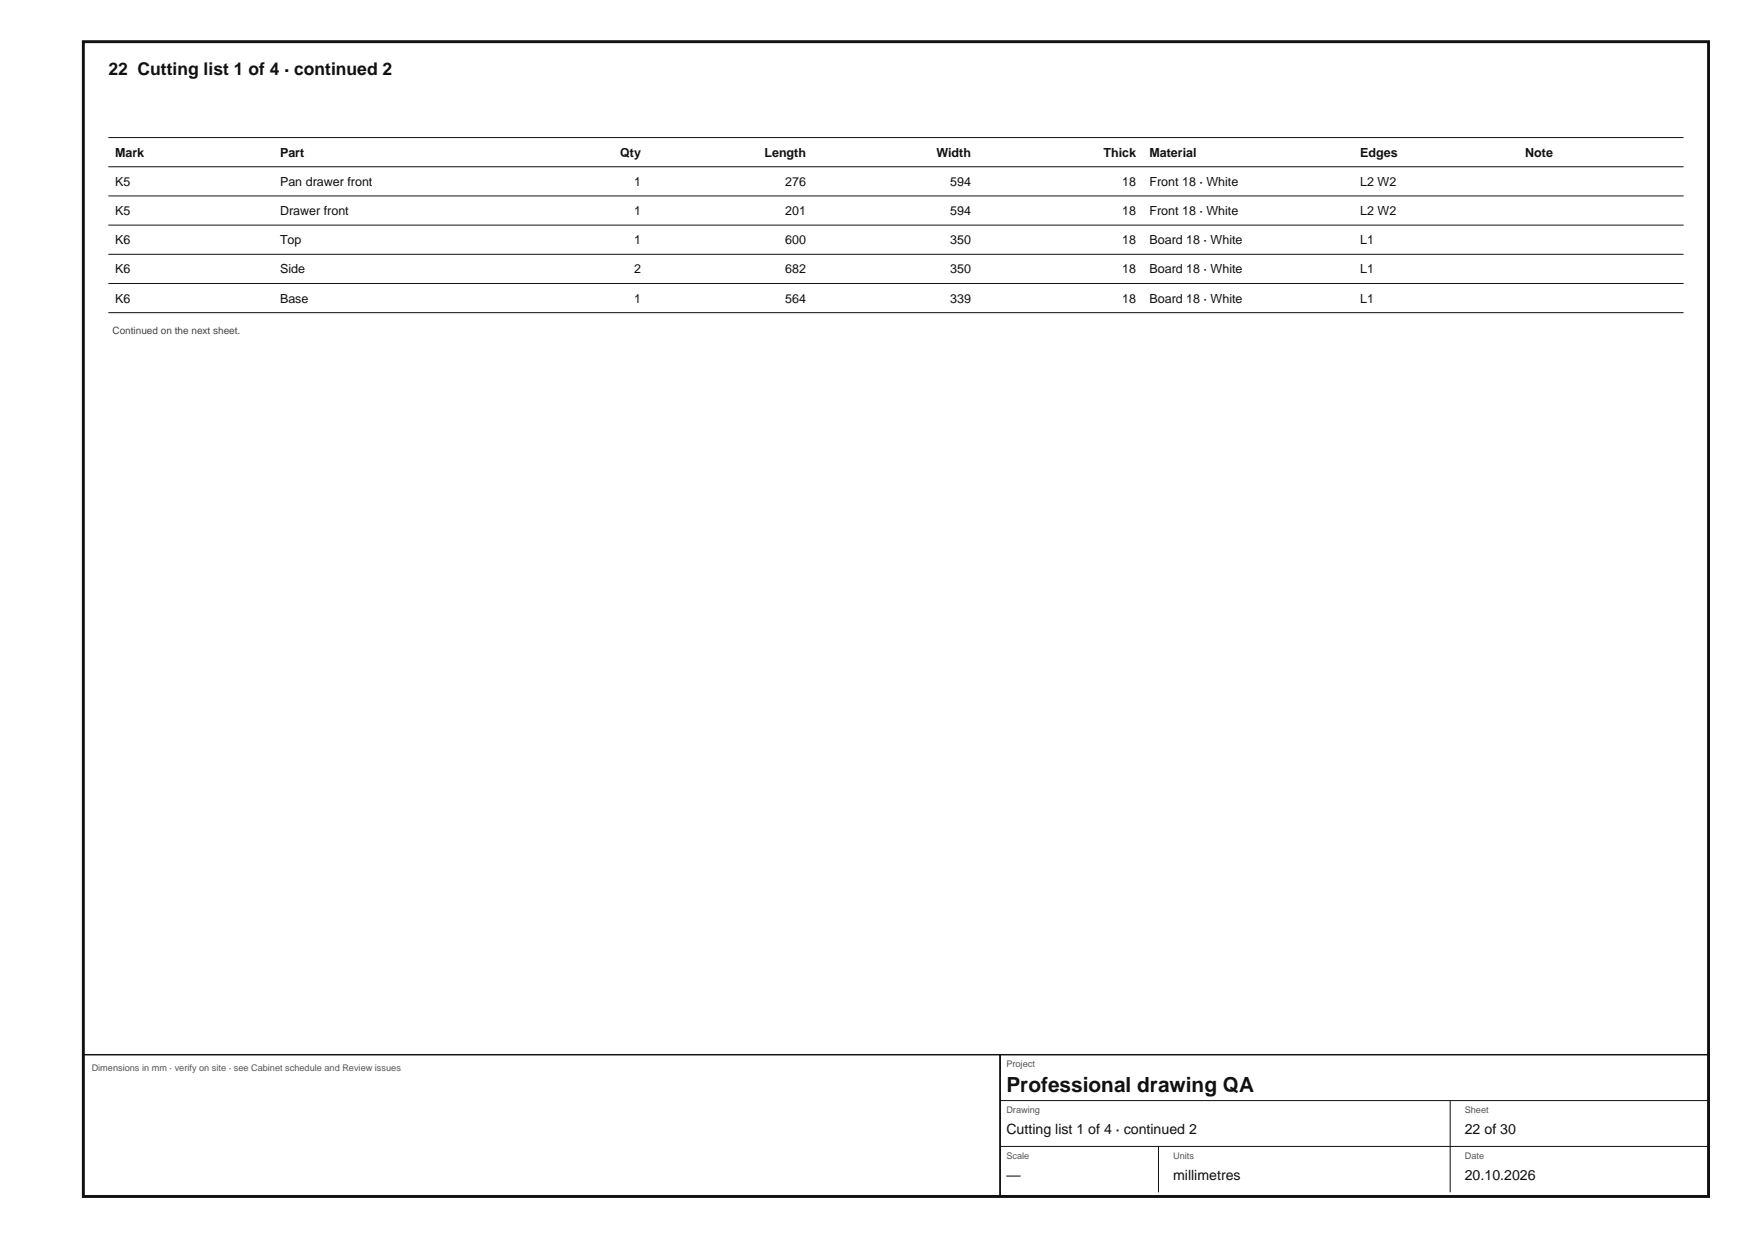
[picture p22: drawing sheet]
<svg xmlns="http://www.w3.org/2000/svg" width="420mm" height="297mm" viewBox="0 0 420 297" stroke-linecap="round" stroke-linejoin="round" font-family="sans-serif">
<defs><g id="words">
<text font-size="5" fill="#111" x="241.5" y="262">Professional drawing QA</text>
<text font-size="4.2" fill="#111" x="26" y="18">22 Cutting list 1 of 4 · continued 2</text>
<g font-size="3.4" fill="#111">
<text x="241.5" y="272">Cutting list 1 of 4 · continued 2</text>
<text x="351.5" y="272">22 of 30</text>
<text x="241.5" y="283">—</text>
<text x="281.5" y="283">millimetres</text>
<text x="351.5" y="283">20.10.2026</text>
</g>
<g font-size="3" fill="#111">
<text x="27.6" y="37.6">Mark</text>
<text x="67.2" y="37.6">Part</text>
<text x="148.9" y="37.6">Qty</text>
<text x="183.5" y="37.6">Length</text>
<text x="224.7" y="37.6">Width</text>
<text x="264.8" y="37.6">Thick</text>
<text x="275.9" y="37.6">Material</text>
<text x="326.4" y="37.6">Edges</text>
<text x="366" y="37.6">Note</text>
<text x="27.6" y="44.6">K5</text>
<text x="67.2" y="44.6">Pan drawer front</text>
<text x="152.2" y="44.6">1</text>
<text x="188.5" y="44.6">276</text>
<text x="228.1" y="44.6">594</text>
<text x="269.3" y="44.6">18</text>
<text x="275.9" y="44.6">Front 18 · White</text>
<text x="326.4" y="44.6">L2 W2</text>
<text x="27.6" y="51.6">K5</text>
<text x="67.2" y="51.6">Drawer front</text>
<text x="152.2" y="51.6">1</text>
<text x="188.5" y="51.6">201</text>
<text x="228.1" y="51.6">594</text>
<text x="269.3" y="51.6">18</text>
<text x="275.9" y="51.6">Front 18 · White</text>
<text x="326.4" y="51.6">L2 W2</text>
<text x="27.6" y="58.6">K6</text>
<text x="67.2" y="58.6">Top</text>
<text x="152.2" y="58.6">1</text>
<text x="188.5" y="58.6">600</text>
<text x="228.1" y="58.6">350</text>
<text x="269.3" y="58.6">18</text>
<text x="275.9" y="58.6">Board 18 · White</text>
<text x="326.4" y="58.6">L1</text>
<text x="27.6" y="65.6">K6</text>
<text x="67.2" y="65.6">Side</text>
<text x="152.2" y="65.6">2</text>
<text x="188.5" y="65.6">682</text>
<text x="228.1" y="65.6">350</text>
<text x="269.3" y="65.6">18</text>
<text x="275.9" y="65.6">Board 18 · White</text>
<text x="326.4" y="65.6">L1</text>
<text x="27.6" y="72.6">K6</text>
<text x="67.2" y="72.6">Base</text>
<text x="152.2" y="72.6">1</text>
<text x="188.5" y="72.6">564</text>
<text x="228.1" y="72.6">339</text>
<text x="269.3" y="72.6">18</text>
<text x="275.9" y="72.6">Board 18 · White</text>
<text x="326.4" y="72.6">L1</text>
</g>
<text font-size="2.4" fill="#444" x="27" y="80">Continued on the next sheet.</text>
<g font-size="2.2" fill="#555">
<text x="22" y="257">Dimensions in mm · verify on site · see Cabinet schedule and Review issues</text>
<text x="241.5" y="256">Project</text>
<text x="241.5" y="267">Drawing</text>
<text x="351.5" y="267">Sheet</text>
<text x="241.5" y="278">Scale</text>
<text x="281.5" y="278">Units</text>
<text x="351.5" y="278">Date</text>
</g>
</g></defs>
<path d="M20 10h390.1v277h-390.1z" fill="none" stroke="#111" stroke-width=".7" stroke-linecap="butt"/>
<path d="M26 33h378.1M26 40h378.1M26 47h378.1M26 54h378.1M26 61h378.1M26 68h378.1M26 75h378.1M240 264h170.1M240 275h170.1M278 275v11M348 264v22" fill="none" stroke="#111" stroke-width=".24"/>
<path d="M20 253h220v34h-220zM240 253h170.1v34h-170.1z" fill="none" stroke="#111" stroke-width=".35"/>
<use href="#words"/>
</svg>
